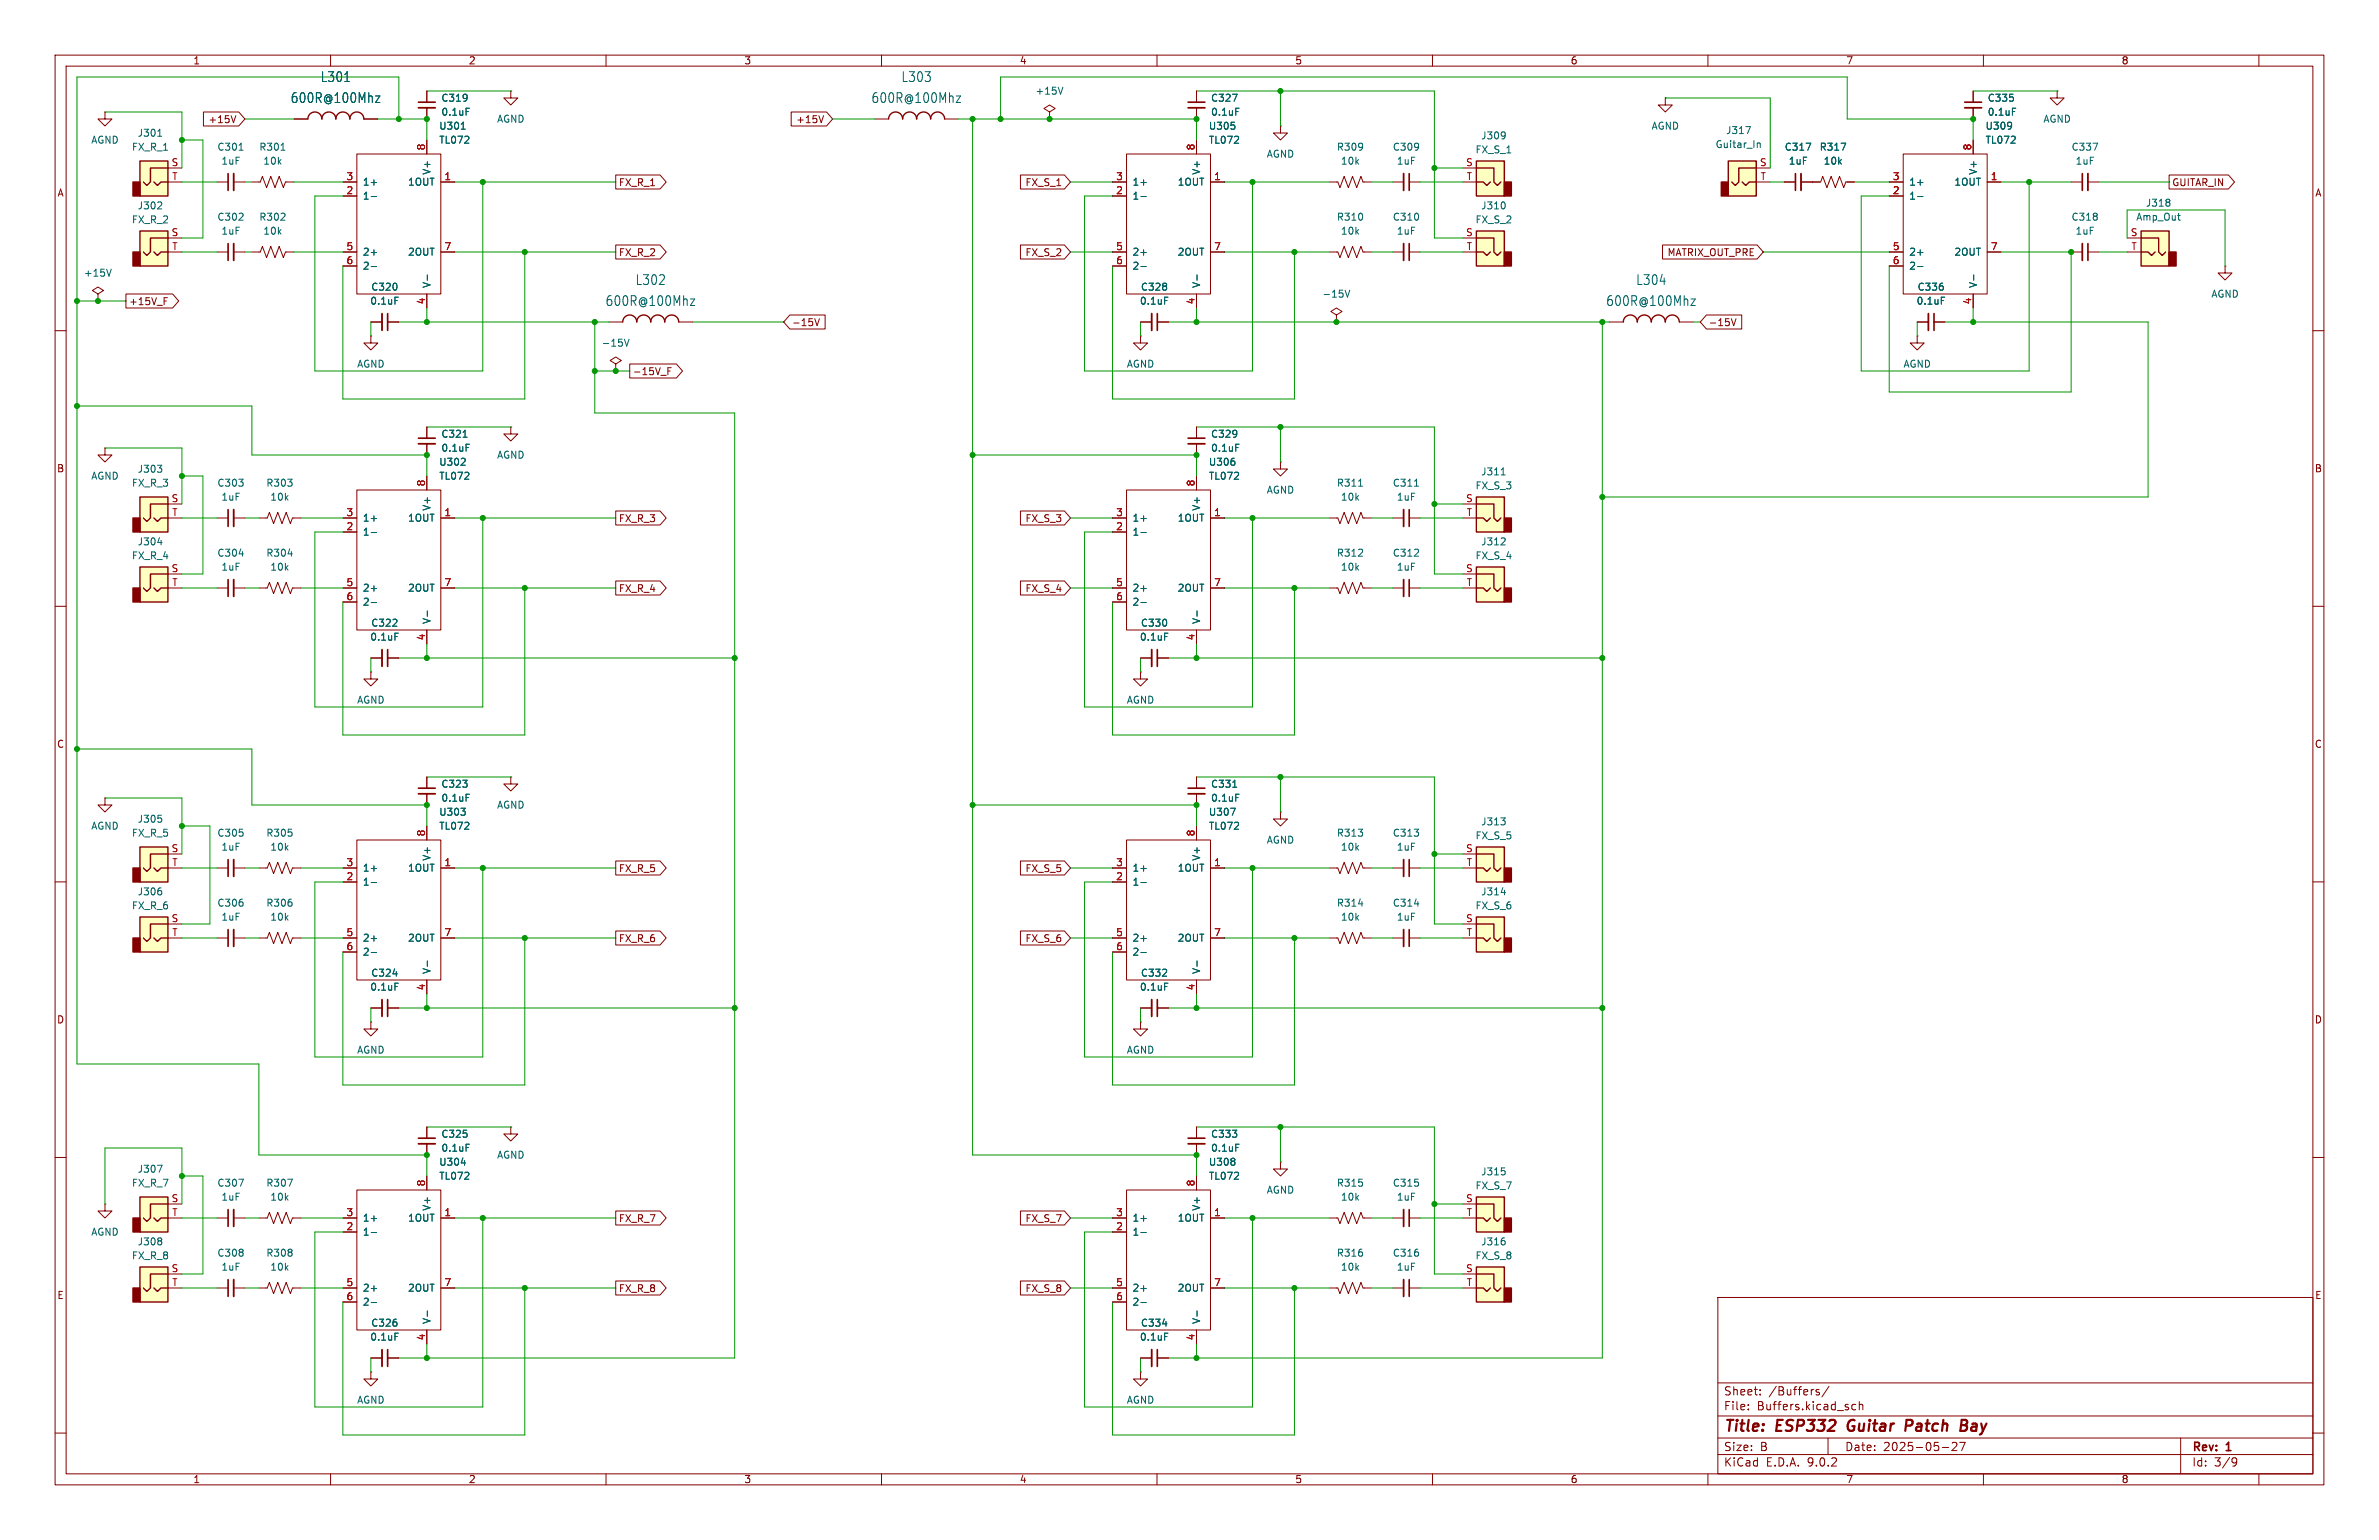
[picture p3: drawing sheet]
<svg xmlns="http://www.w3.org/2000/svg" width="432mm" height="279mm" viewBox="0 0 432 279" stroke-linecap="round" stroke-linejoin="round" font-family="sans-serif">
<defs><g id="words">
<g font-size="2.8" fill="#840000">
<text x="312.8" y="260.3">Title:</text>
<text x="322.5" y="260.3">ESP332</text>
<text x="336.2" y="260.3">Guitar</text>
<text x="347.5" y="260.3">Patch</text>
<text x="358.3" y="260.3">Bay</text>
</g>
<g font-size="2.5" fill="#006464">
<text x="58.1" y="15.1">L301</text>
<text x="163.5" y="15.1">L303</text>
<text x="52.7" y="18.9">600R@100Mhz</text>
<text x="158.1" y="18.9">600R@100Mhz</text>
<text x="115.3" y="51.9">L302</text>
<text x="296.9" y="51.9">L304</text>
<text x="109.8" y="55.7">600R@100Mhz</text>
<text x="291.4" y="55.7">600R@100Mhz</text>
</g>
<g font-size="2.1" fill="#840000">
<text x="312.8" y="256.1">File:</text>
<text x="312.8" y="253.4">Sheet:</text>
<text x="318.9" y="256.1">Buffers.kicad_sch</text>
<text x="321" y="253.4">/Buffers/</text>
<text x="312.8" y="263.5">Size:</text>
<text x="319.5" y="263.5">B</text>
<text x="334.8" y="263.5">Date:</text>
<text x="341.8" y="263.5">2025-05-27</text>
<text x="397.8" y="263.7">Rev:</text>
<text x="404.2" y="263.7">1</text>
<text x="312.8" y="266.3">KiCad</text>
<text x="320.5" y="266.3">E.D.A.</text>
<text x="328.1" y="266.3">9.0.2</text>
<text x="397.8" y="266.3">Id:</text>
<text x="401.9" y="266.3">3/9</text>
</g>
<g font-size="1.8" fill="#840000">
<text x="35" y="11.9">1</text>
<text x="85" y="11.9">2</text>
<text x="135" y="11.9">3</text>
<text x="185" y="11.9">4</text>
<text x="235" y="11.9">5</text>
<text x="285" y="11.9">6</text>
<text x="335" y="11.9">7</text>
<text x="385" y="11.9">8</text>
<text x="37.7" y="22.5">+15V</text>
<text x="144.4" y="22.5">+15V</text>
<text x="10.3" y="35.9">A</text>
<text x="112.2" y="34">FX_R_1</text>
<text x="186" y="34">FX_S_1</text>
<text x="394.2" y="34">GUITAR_IN</text>
<text x="420.1" y="35.9">A</text>
<text x="112.2" y="46.7">FX_R_2</text>
<text x="186" y="46.7">FX_S_2</text>
<text x="302.6" y="46.7">MATRIX_OUT_PRE</text>
<text x="23.3" y="55.6">+15V_F</text>
<text x="143.7" y="59.4">-15V</text>
<text x="310" y="59.4">-15V</text>
<text x="114.8" y="68.3">-15V_F</text>
<text x="10.3" y="85.9">B</text>
<text x="420.1" y="85.9">B</text>
<text x="112.2" y="94.9">FX_R_3</text>
<text x="186" y="94.9">FX_S_3</text>
<text x="112.2" y="107.6">FX_R_4</text>
<text x="186" y="107.6">FX_S_4</text>
<text x="10.3" y="135.9">C</text>
<text x="420.1" y="135.9">C</text>
<text x="112.2" y="158.4">FX_R_5</text>
<text x="186" y="158.4">FX_S_5</text>
<text x="112.2" y="171.1">FX_R_6</text>
<text x="186" y="171.1">FX_S_6</text>
<text x="10.3" y="185.9">D</text>
<text x="420.1" y="185.9">D</text>
<text x="112.2" y="221.9">FX_R_7</text>
<text x="186" y="221.9">FX_S_7</text>
<text x="10.3" y="235.9">E</text>
<text x="112.2" y="234.6">FX_R_8</text>
<text x="186" y="234.6">FX_S_8</text>
<text x="420.1" y="235.9">E</text>
<text x="35" y="269.3">1</text>
<text x="85" y="269.3">2</text>
<text x="135" y="269.3">3</text>
<text x="185" y="269.3">4</text>
<text x="235" y="269.3">5</text>
<text x="285" y="269.3">6</text>
<text x="335" y="269.3">7</text>
<text x="385" y="269.3">8</text>
</g>
<g font-size="1.8" fill="#006464">
<text x="187.9" y="17.4">+15V</text>
<text x="79.6" y="23.7">U301</text>
<text x="80" y="18.6">C319</text>
<text x="80" y="21.2">0.1uF</text>
<text x="90.1" y="22.5">AGND</text>
<text x="219.3" y="23.7">U305</text>
<text x="219.7" y="18.6">C327</text>
<text x="219.7" y="21.2">0.1uF</text>
<text x="299.7" y="23.7">AGND</text>
<text x="360.3" y="23.7">U309</text>
<text x="360.7" y="18.6">C335</text>
<text x="360.7" y="21.2">0.1uF</text>
<text x="370.8" y="22.5">AGND</text>
<text x="16.5" y="26.3">AGND</text>
<text x="23.8" y="27.5">FX_R_1</text>
<text x="24.9" y="25">J301</text>
<text x="39.4" y="27.5">C301</text>
<text x="47" y="27.5">R301</text>
<text x="79.6" y="26.3">TL072</text>
<text x="219.3" y="26.3">TL072</text>
<text x="229.8" y="28.8">AGND</text>
<text x="242.6" y="27.5">R309</text>
<text x="252.7" y="27.5">C309</text>
<text x="267.7" y="28">FX_S_1</text>
<text x="268.7" y="25.5">J309</text>
<text x="311.3" y="27.1">Guitar_In</text>
<text x="313.2" y="24.5">J317</text>
<text x="323.8" y="27.5">C317</text>
<text x="330.2" y="27.5">R317</text>
<text x="360.3" y="26.3">TL072</text>
<text x="375.9" y="27.5">C337</text>
<text x="40.1" y="30.1">1uF</text>
<text x="47.7" y="30.1">10k</text>
<text x="65.8" y="33.9">1+</text>
<text x="74" y="33.9">1OUT</text>
<text x="78.3" y="31.8" transform="rotate(-90 78.3 31.8)">V+</text>
<text x="205.5" y="33.9">1+</text>
<text x="213.7" y="33.9">1OUT</text>
<text x="218" y="31.8" transform="rotate(-90 218 31.8)">V+</text>
<text x="243.3" y="30.1">10k</text>
<text x="253.4" y="30.1">1uF</text>
<text x="324.6" y="30.1">1uF</text>
<text x="330.9" y="30.1">10k</text>
<text x="346.4" y="33.9">1+</text>
<text x="354.6" y="33.9">1OUT</text>
<text x="359" y="31.8" transform="rotate(-90 359 31.8)">V+</text>
<text x="376.6" y="30.1">1uF</text>
<text x="23.8" y="40.7">FX_R_2</text>
<text x="24.9" y="38.2">J302</text>
<text x="39.4" y="40.2">C302</text>
<text x="47" y="40.2">R302</text>
<text x="65.8" y="36.4">1-</text>
<text x="205.5" y="36.4">1-</text>
<text x="242.6" y="40.2">R310</text>
<text x="252.7" y="40.2">C310</text>
<text x="267.7" y="40.7">FX_S_2</text>
<text x="268.7" y="38.2">J310</text>
<text x="346.4" y="36.4">1-</text>
<text x="375.9" y="40.2">C318</text>
<text x="387.6" y="40.2">Amp_Out</text>
<text x="389.4" y="37.7">J318</text>
<text x="40.1" y="42.8">1uF</text>
<text x="47.7" y="42.8">10k</text>
<text x="65.8" y="46.6">2+</text>
<text x="74" y="46.6">2OUT</text>
<text x="205.5" y="46.6">2+</text>
<text x="213.7" y="46.6">2OUT</text>
<text x="243.3" y="42.8">10k</text>
<text x="253.4" y="42.8">1uF</text>
<text x="346.4" y="46.6">2+</text>
<text x="354.6" y="46.6">2OUT</text>
<text x="376.6" y="42.8">1uF</text>
<text x="15.1" y="50.4">+15V</text>
<text x="65.8" y="49.1">2-</text>
<text x="67.3" y="52.9">C320</text>
<text x="78.3" y="52.3" transform="rotate(-90 78.3 52.3)">V-</text>
<text x="205.5" y="49.1">2-</text>
<text x="207" y="52.9">C328</text>
<text x="218" y="52.3" transform="rotate(-90 218 52.3)">V-</text>
<text x="346.4" y="49.1">2-</text>
<text x="348" y="52.9">C336</text>
<text x="359" y="52.3" transform="rotate(-90 359 52.3)">V-</text>
<text x="67.1" y="55.5">0.1uF</text>
<text x="206.8" y="55.5">0.1uF</text>
<text x="239.9" y="54.2">-15V</text>
<text x="347.8" y="55.5">0.1uF</text>
<text x="401.3" y="54.2">AGND</text>
<text x="109.1" y="63.1">-15V</text>
<text x="64.7" y="66.9">AGND</text>
<text x="204.4" y="66.9">AGND</text>
<text x="345.4" y="66.9">AGND</text>
<text x="80" y="79.6">C321</text>
<text x="80" y="82.1">0.1uF</text>
<text x="90.1" y="83.4">AGND</text>
<text x="219.7" y="79.6">C329</text>
<text x="219.7" y="82.1">0.1uF</text>
<text x="16.5" y="87.2">AGND</text>
<text x="23.8" y="88.5">FX_R_3</text>
<text x="24.9" y="86">J303</text>
<text x="39.4" y="88.5">C303</text>
<text x="48.2" y="88.5">R303</text>
<text x="79.6" y="84.7">U302</text>
<text x="79.6" y="87.2">TL072</text>
<text x="219.3" y="84.7">U306</text>
<text x="219.3" y="87.2">TL072</text>
<text x="229.8" y="89.8">AGND</text>
<text x="242.6" y="88.5">R311</text>
<text x="252.7" y="88.5">C311</text>
<text x="267.7" y="89">FX_S_3</text>
<text x="268.7" y="86.4">J311</text>
<text x="40.1" y="91">1uF</text>
<text x="49" y="91">10k</text>
<text x="65.8" y="94.8">1+</text>
<text x="74" y="94.8">1OUT</text>
<text x="78.3" y="92.8" transform="rotate(-90 78.3 92.8)">V+</text>
<text x="205.5" y="94.8">1+</text>
<text x="213.7" y="94.8">1OUT</text>
<text x="218" y="92.8" transform="rotate(-90 218 92.8)">V+</text>
<text x="243.3" y="91">10k</text>
<text x="253.4" y="91">1uF</text>
<text x="23.8" y="101.7">FX_R_4</text>
<text x="24.9" y="99.1">J304</text>
<text x="39.4" y="101.2">C304</text>
<text x="48.2" y="101.2">R304</text>
<text x="65.8" y="97.4">1-</text>
<text x="205.5" y="97.4">1-</text>
<text x="242.6" y="101.2">R312</text>
<text x="252.7" y="101.2">C312</text>
<text x="267.7" y="101.7">FX_S_4</text>
<text x="268.7" y="99.1">J312</text>
<text x="40.1" y="103.7">1uF</text>
<text x="49" y="103.7">10k</text>
<text x="65.8" y="107.5">2+</text>
<text x="74" y="107.5">2OUT</text>
<text x="205.5" y="107.5">2+</text>
<text x="213.7" y="107.5">2OUT</text>
<text x="243.3" y="103.7">10k</text>
<text x="253.4" y="103.7">1uF</text>
<text x="65.8" y="110.1">2-</text>
<text x="67.3" y="113.9">C322</text>
<text x="78.3" y="113.3" transform="rotate(-90 78.3 113.3)">V-</text>
<text x="205.5" y="110.1">2-</text>
<text x="207" y="113.9">C330</text>
<text x="218" y="113.3" transform="rotate(-90 218 113.3)">V-</text>
<text x="67.1" y="116.4">0.1uF</text>
<text x="206.8" y="116.4">0.1uF</text>
<text x="64.7" y="127.9">AGND</text>
<text x="204.4" y="127.9">AGND</text>
<text x="80" y="143.1">C323</text>
<text x="219.7" y="143.1">C331</text>
<text x="24.9" y="149.5">J305</text>
<text x="79.6" y="148.2">U303</text>
<text x="80" y="145.6">0.1uF</text>
<text x="90.1" y="146.9">AGND</text>
<text x="219.3" y="148.2">U307</text>
<text x="219.7" y="145.6">0.1uF</text>
<text x="268.7" y="149.9">J313</text>
<text x="16.5" y="150.7">AGND</text>
<text x="23.8" y="152">FX_R_5</text>
<text x="39.4" y="152">C305</text>
<text x="40.1" y="154.5">1uF</text>
<text x="48.2" y="152">R305</text>
<text x="49" y="154.5">10k</text>
<text x="79.6" y="150.7">TL072</text>
<text x="219.3" y="150.7">TL072</text>
<text x="229.8" y="153.3">AGND</text>
<text x="242.6" y="152">R313</text>
<text x="243.3" y="154.5">10k</text>
<text x="252.7" y="152">C313</text>
<text x="253.4" y="154.5">1uF</text>
<text x="267.7" y="152.5">FX_S_5</text>
<text x="65.8" y="158.3">1+</text>
<text x="65.8" y="160.9">1-</text>
<text x="74" y="158.3">1OUT</text>
<text x="78.3" y="156.3" transform="rotate(-90 78.3 156.3)">V+</text>
<text x="205.5" y="158.3">1+</text>
<text x="205.5" y="160.9">1-</text>
<text x="213.7" y="158.3">1OUT</text>
<text x="218" y="156.3" transform="rotate(-90 218 156.3)">V+</text>
<text x="23.8" y="165.2">FX_R_6</text>
<text x="24.9" y="162.6">J306</text>
<text x="39.4" y="164.7">C306</text>
<text x="40.1" y="167.2">1uF</text>
<text x="48.2" y="164.7">R306</text>
<text x="49" y="167.2">10k</text>
<text x="242.6" y="164.7">R314</text>
<text x="243.3" y="167.2">10k</text>
<text x="252.7" y="164.7">C314</text>
<text x="253.4" y="167.2">1uF</text>
<text x="267.7" y="165.2">FX_S_6</text>
<text x="268.7" y="162.6">J314</text>
<text x="65.8" y="171">2+</text>
<text x="65.8" y="173.6">2-</text>
<text x="74" y="171">2OUT</text>
<text x="205.5" y="171">2+</text>
<text x="205.5" y="173.6">2-</text>
<text x="213.7" y="171">2OUT</text>
<text x="67.1" y="179.9">0.1uF</text>
<text x="67.3" y="177.4">C324</text>
<text x="78.3" y="176.8" transform="rotate(-90 78.3 176.8)">V-</text>
<text x="206.8" y="179.9">0.1uF</text>
<text x="207" y="177.4">C332</text>
<text x="218" y="176.8" transform="rotate(-90 218 176.8)">V-</text>
<text x="64.7" y="191.4">AGND</text>
<text x="204.4" y="191.4">AGND</text>
<text x="80" y="206.6">C325</text>
<text x="80" y="209.1">0.1uF</text>
<text x="219.7" y="206.6">C333</text>
<text x="219.7" y="209.1">0.1uF</text>
<text x="23.8" y="215.5">FX_R_7</text>
<text x="24.9" y="213">J307</text>
<text x="39.4" y="215.5">C307</text>
<text x="48.2" y="215.5">R307</text>
<text x="79.6" y="211.7">U304</text>
<text x="79.6" y="214.2">TL072</text>
<text x="90.1" y="210.4">AGND</text>
<text x="219.3" y="211.7">U308</text>
<text x="219.3" y="214.2">TL072</text>
<text x="242.6" y="215.5">R315</text>
<text x="252.7" y="215.5">C315</text>
<text x="267.7" y="216">FX_S_7</text>
<text x="268.7" y="213.4">J315</text>
<text x="40.1" y="218">1uF</text>
<text x="49" y="218">10k</text>
<text x="65.8" y="221.8">1+</text>
<text x="74" y="221.8">1OUT</text>
<text x="78.3" y="219.8" transform="rotate(-90 78.3 219.8)">V+</text>
<text x="205.5" y="221.8">1+</text>
<text x="213.7" y="221.8">1OUT</text>
<text x="218" y="219.8" transform="rotate(-90 218 219.8)">V+</text>
<text x="229.8" y="216.8">AGND</text>
<text x="243.3" y="218">10k</text>
<text x="253.4" y="218">1uF</text>
<text x="16.5" y="224.4">AGND</text>
<text x="24.9" y="226.1">J308</text>
<text x="65.8" y="224.4">1-</text>
<text x="205.5" y="224.4">1-</text>
<text x="268.7" y="226.1">J316</text>
<text x="23.8" y="228.7">FX_R_8</text>
<text x="39.4" y="228.2">C308</text>
<text x="40.1" y="230.7">1uF</text>
<text x="48.2" y="228.2">R308</text>
<text x="49" y="230.7">10k</text>
<text x="242.6" y="228.2">R316</text>
<text x="243.3" y="230.7">10k</text>
<text x="252.7" y="228.2">C316</text>
<text x="253.4" y="230.7">1uF</text>
<text x="267.7" y="228.7">FX_S_8</text>
<text x="65.8" y="234.5">2+</text>
<text x="65.8" y="237.1">2-</text>
<text x="74" y="234.5">2OUT</text>
<text x="205.5" y="234.5">2+</text>
<text x="205.5" y="237.1">2-</text>
<text x="213.7" y="234.5">2OUT</text>
<text x="67.1" y="243.4">0.1uF</text>
<text x="67.3" y="240.9">C326</text>
<text x="78.3" y="240.3" transform="rotate(-90 78.3 240.3)">V-</text>
<text x="206.8" y="243.4">0.1uF</text>
<text x="207" y="240.9">C334</text>
<text x="218" y="240.3" transform="rotate(-90 218 240.3)">V-</text>
<text x="64.7" y="254.9">AGND</text>
<text x="204.4" y="254.9">AGND</text>
</g>
<g font-size="1.8" fill="#a90000">
<text x="77.2" y="27.4" transform="rotate(-90 77.2 27.4)">8</text>
<text x="216.9" y="27.4" transform="rotate(-90 216.9 27.4)">8</text>
<text x="357.9" y="27.4" transform="rotate(-90 357.9 27.4)">8</text>
<text x="31" y="30.2">S</text>
<text x="31.2" y="32.8">T</text>
<text x="62.8" y="32.8">3</text>
<text x="62.8" y="35.3">2</text>
<text x="80.6" y="32.8">1</text>
<text x="202.5" y="32.8">3</text>
<text x="202.5" y="35.3">2</text>
<text x="220.3" y="32.8">1</text>
<text x="266" y="30.2">S</text>
<text x="266.1" y="32.8">T</text>
<text x="319.3" y="30.2">S</text>
<text x="319.5" y="32.8">T</text>
<text x="343.5" y="32.8">3</text>
<text x="343.5" y="35.3">2</text>
<text x="361.2" y="32.8">1</text>
<text x="31" y="42.9">S</text>
<text x="31.2" y="45.5">T</text>
<text x="62.8" y="45.5">5</text>
<text x="80.6" y="45.5">7</text>
<text x="202.5" y="45.5">5</text>
<text x="220.3" y="45.5">7</text>
<text x="266" y="42.9">S</text>
<text x="266.1" y="45.5">T</text>
<text x="343.5" y="45.5">5</text>
<text x="361.2" y="45.5">7</text>
<text x="386.6" y="42.9">S</text>
<text x="386.8" y="45.5">T</text>
<text x="62.8" y="48">6</text>
<text x="202.5" y="48">6</text>
<text x="343.5" y="48">6</text>
<text x="77.2" y="55.3" transform="rotate(-90 77.2 55.3)">4</text>
<text x="216.9" y="55.3" transform="rotate(-90 216.9 55.3)">4</text>
<text x="357.9" y="55.3" transform="rotate(-90 357.9 55.3)">4</text>
<text x="77.2" y="88.3" transform="rotate(-90 77.2 88.3)">8</text>
<text x="216.9" y="88.3" transform="rotate(-90 216.9 88.3)">8</text>
<text x="31" y="91.2">S</text>
<text x="31.2" y="93.7">T</text>
<text x="62.8" y="93.7">3</text>
<text x="80.6" y="93.7">1</text>
<text x="202.5" y="93.7">3</text>
<text x="220.3" y="93.7">1</text>
<text x="266" y="91.2">S</text>
<text x="266.1" y="93.7">T</text>
<text x="62.8" y="96.3">2</text>
<text x="202.5" y="96.3">2</text>
<text x="31" y="103.9">S</text>
<text x="31.2" y="106.4">T</text>
<text x="62.8" y="106.4">5</text>
<text x="80.6" y="106.4">7</text>
<text x="202.5" y="106.4">5</text>
<text x="220.3" y="106.4">7</text>
<text x="266" y="103.9">S</text>
<text x="266.1" y="106.4">T</text>
<text x="62.8" y="109">6</text>
<text x="202.5" y="109">6</text>
<text x="77.2" y="116.3" transform="rotate(-90 77.2 116.3)">4</text>
<text x="216.9" y="116.3" transform="rotate(-90 216.9 116.3)">4</text>
<text x="31" y="154.7">S</text>
<text x="77.2" y="151.8" transform="rotate(-90 77.2 151.8)">8</text>
<text x="216.9" y="151.8" transform="rotate(-90 216.9 151.8)">8</text>
<text x="266" y="154.7">S</text>
<text x="31.2" y="157.2">T</text>
<text x="62.8" y="157.2">3</text>
<text x="62.8" y="159.8">2</text>
<text x="80.6" y="157.2">1</text>
<text x="202.5" y="157.2">3</text>
<text x="202.5" y="159.8">2</text>
<text x="220.3" y="157.2">1</text>
<text x="266.1" y="157.2">T</text>
<text x="31" y="167.4">S</text>
<text x="266" y="167.4">S</text>
<text x="31.2" y="169.9">T</text>
<text x="62.8" y="169.9">5</text>
<text x="62.8" y="172.5">6</text>
<text x="80.6" y="169.9">7</text>
<text x="202.5" y="169.9">5</text>
<text x="202.5" y="172.5">6</text>
<text x="220.3" y="169.9">7</text>
<text x="266.1" y="169.9">T</text>
<text x="77.2" y="179.8" transform="rotate(-90 77.2 179.8)">4</text>
<text x="216.9" y="179.8" transform="rotate(-90 216.9 179.8)">4</text>
<text x="77.2" y="215.3" transform="rotate(-90 77.2 215.3)">8</text>
<text x="216.9" y="215.3" transform="rotate(-90 216.9 215.3)">8</text>
<text x="31" y="218.2">S</text>
<text x="31.2" y="220.7">T</text>
<text x="62.8" y="220.7">3</text>
<text x="80.6" y="220.7">1</text>
<text x="202.5" y="220.7">3</text>
<text x="220.3" y="220.7">1</text>
<text x="266" y="218.2">S</text>
<text x="266.1" y="220.7">T</text>
<text x="62.8" y="223.3">2</text>
<text x="202.5" y="223.3">2</text>
<text x="31" y="230.9">S</text>
<text x="31.2" y="233.4">T</text>
<text x="62.8" y="233.4">5</text>
<text x="80.6" y="233.4">7</text>
<text x="202.5" y="233.4">5</text>
<text x="220.3" y="233.4">7</text>
<text x="266" y="230.9">S</text>
<text x="266.1" y="233.4">T</text>
<text x="62.8" y="236">6</text>
<text x="202.5" y="236">6</text>
<text x="77.2" y="243.3" transform="rotate(-90 77.2 243.3)">4</text>
<text x="216.9" y="243.3" transform="rotate(-90 216.9 243.3)">4</text>
</g>
</g></defs>
<g fill="none" stroke="#840000" stroke-width=".18">
<path d="M10 10h411.8v259.4h-411.8zM12 12h407.8v255.4h-407.8zM60 10v2M110 10v2M160 10v2M210 10v2M260 10v2M310 10v2M360 10v2M410 10v2M10 60h2M419.8 60h2"/>
<path d="M39.4 94h2M42.4 94h2M10 110h2M419.8 110h2M10 160h2M217.2 141v2M217.2 144v2.1M419.8 160h2M47 170.2h1.5l.4-1 .8 2 .7-2 .8 2 .7-2 .8 2 .4-1h1.5M10 210h2M64.8 215.9h15.2v25.4h-15.2zM77.5 213.4v2.5"/>
<path d="M419.8 210h2M62.2 221h2.6M62.2 223.5h2.6M62.2 233.7h2.6M62.2 236.2h2.6M80 221h2.5M80 233.7h2.5M311.8 235.4h108v32h-108zM10 260h2M67.3 248.9v1.3h1.3l-1.3 1.3-1.3-1.3h1.3M67.3 248.9h.1M77.5 241.3v2.5"/>
<path d="M311.8 256.9h108M311.8 250.9h108M317.3 255.6v.2M317.3 254.9v.1M319.5 252.9v.2M319.5 252.2v.1M330.2 252.2l-.4-.1-.2 .2 .1 .2 .5 .2v.3h-.6M332 251.5l-1.3 1.9M336.8 254.9l-.4-.1-.3 .3v.4l.2 .2h.5M337.5 254.9l.2-.1 .3 .1 .1 .9M337.5 254.3v1.5M419.8 260h2"/>
<path d="M60 267.4v2M110 267.4v2M160 267.4v2M210 267.4v2M260 267.4v2M310 267.4v2M311.8 263.9h108M311.8 260.9h108M331.8 260.9v3M352.5 262.6h1.2M354.3 261.8l.6-.1 .2 .1 .1 .3-.9 1.1h.9M355.7 261.7h1l-.7 1.5"/>
<path d="M360 267.4v2M395.8 260.9v6.5M405.4 264.5l.5 .1a.99 .99 0 0 1-.4 1.4h-.2M406 265.1l-.3 .3h-.3M410 267.4v2"/>
</g>
<path d="M335.6 257.9a1.27 1.27 0 0 0 0 1.6M346.8 257.6h-.7l-.3 2M346.9 258.6l-1 .1M355.9 258.6h.7M356.1 257.6h.6a.49 .49 0 0 1 .4 .5 .49 .49 0 0 1-.5 .5M356.6 258.6l.3 .1a.58 .58 0 0 1-.3 .9h-.8" fill="none" stroke="#840000" stroke-width=".4"/>
<path d="M41.4 92.5v3M215.6 143h3.1" fill="none" stroke="#840000" stroke-width=".3"/>
<path d="M42.4 92.5v3M215.6 144h3.1" fill="none" stroke="#840000" stroke-width=".33"/>
<path d="M223.8 142.8h.7M224.3 144.1h.6M83.7 211h.8M67.4 221.1h.9M67.4 223.6h.9M67.4 233.8h.9M67.4 236.3h.9M77.6 237.8v1" fill="none" stroke="#006464" stroke-width=".18"/>
<path d="M25.4 90.2h5.1v6.3h-5.1z" fill="#ffffc2"/>
<path d="M24.1 94h1.3v2.5h-1.3z" fill="#840000" stroke="#840000" stroke-width=".25"/>
<path d="M25.4 90.2h5.1v6.3h-5.1zM27.9 94l.7 .6 .6-.6h1.3M30.5 91.4h-3.2v2.6l-.6 .6-.7-.6" fill="none" stroke="#840000" stroke-width=".25"/>
<g fill="none" stroke="#840000" stroke-width=".18">
<path d="M19 81.3v1.3h1.3l-1.3 1.2-1.2-1.2h1.2M19 81.3h.1M30.5 91.4h2.5M30.5 94h2.5M39.4 157.5h2M42.4 157.5h2M201.9 157.5h2.6M204.5 152.4h15.2v25.4h-15.2zM217.2 149.9v2.5M219.7 157.5h2.5M39.4 170.2h2M42.4 170.2h2"/>
<path d="M201.9 160h2.6M201.9 170.2h2.6M201.9 172.7h2.6M217.2 177.8v2.5M219.7 170.2h2.5M67.3 185.4v1.3h1.3l-1.3 1.3-1.3-1.3h1.3M67.3 185.4h.1M67.3 182.9h2M70.4 182.9h2M204.5 215.9h15.2v25.4h-15.2zM217.2 204.5v2M217.2 207.5v2.1"/>
<path d="M217.2 213.4v2.5M201.9 221h2.6M201.9 223.5h2.6M201.9 233.7h2.6M201.9 236.2h2.6M219.7 221h2.5M219.7 233.7h2.5M241.3 233.7h1.5l.4 1 .8-2 .7 2 .8-2 .8 2 .7-2 .4 1h1.5M252.7 233.7h2.1M255.8 233.7h2M217.2 241.3v2.5"/>
</g>
<g fill="none" stroke="#006464" stroke-width=".18">
<path d="M28.6 84.4h.8l-.5 .5M29.2 85l.2 .1-.2 .5M207.1 157.6h.9M223.4 146.6h.8l-.5 1.3M71.3 176.7h.8M71.7 178.4h.6M207.1 160.1h.9M207.1 170.3h.9M207.1 172.8h.9M217.3 174.3v1M224.1 210.3v.3M224.1 210.8v.5"/>
<path d="M224.3 207.6h.6M207.1 221.1h.9M207.1 223.6h.9M207.1 233.8h.9M207.1 236.3h.9M217.3 237.8v1"/>
</g>
<path d="M41.4 156v3M41.4 168.7v3M70.4 181.4v3M215.6 206.5h3.1M255.8 232.2v3" fill="none" stroke="#840000" stroke-width=".3"/>
<path d="M42.4 156v3M42.4 168.7v3M69.3 181.4v3M215.6 207.5h3.1M254.8 232.2v3" fill="none" stroke="#840000" stroke-width=".33"/>
<path d="M268 217.2h5v6.3h-5z" fill="#ffffc2"/>
<path d="M273 221h1.3v2.5h-1.3z" fill="#840000" stroke="#840000" stroke-width=".25"/>
<path d="M268 217.2h5v6.3h-5zM268 218.4h3.1v2.6l.7 .6 .6-.6M268 221h1.2l.7 .6 .6-.6" fill="none" stroke="#840000" stroke-width=".25"/>
<path d="M67.3 119.4h2M70.4 119.4h2M265.4 218.4h2.6M265.4 221h2.6" fill="none" stroke="#840000" stroke-width=".18"/>
<path d="M71.7 114.9h.6M272.5 211.9h.6M273.1 212.4l.1 .2-.1 .5" fill="none" stroke="#006464" stroke-width=".18"/>
<path d="M70.4 117.9v3" fill="none" stroke="#840000" stroke-width=".3"/>
<path d="M69.3 117.9v3" fill="none" stroke="#840000" stroke-width=".33"/>
<path d="M268 229.9h5v6.3h-5z" fill="#ffffc2"/>
<path d="M273 233.7h1.3v2.5h-1.3z" fill="#840000" stroke="#840000" stroke-width=".25"/>
<path d="M268 229.9h5v6.3h-5zM268 233.7h1.2l.7 .6 .6-.6M268 231.1h3.1v2.6l.7 .6 .6-.6" fill="none" stroke="#840000" stroke-width=".25"/>
<path d="M265.4 231.1h2.6M265.4 233.7h2.6" fill="none" stroke="#840000" stroke-width=".18"/>
<path d="M273.1 225.1l.1 .2-.1 .5" fill="none" stroke="#006464" stroke-width=".18"/>
<path d="M388.6 41.9h5.1v6.4h-5.1z" fill="#ffffc2"/>
<path d="M393.7 45.7h1.3v2.6h-1.3z" fill="#840000" stroke="#840000" stroke-width=".25"/>
<path d="M388.6 41.9h5.1v6.4h-5.1zM388.6 45.7h1.3l.6 .7 .7-.7M388.6 43.2h3.2v2.5l.6 .7 .7-.7" fill="none" stroke="#840000" stroke-width=".25"/>
<g fill="none" stroke="#840000" stroke-width=".18">
<path d="M190.5 20.3l1-.6-1-.6-1 .6 1 .6v1.3M190.5 21.6h.1M386.1 43.2h2.5M386.1 45.7h2.5M403.9 48.3v1.2h1.2l-1.2 1.3-1.3-1.3h1.3M403.9 48.3h.1M77.5 77.5v2M92.7 77.5v1.2h1.3l-1.3 1.3-1.3-1.3h1.3M92.7 77.5h.1M77.5 80.5v2.1M201.9 94h2.6M201.9 96.5h2.6"/>
<path d="M204.5 88.9h15.2v25.4h-15.2zM217.2 86.4v2.5M219.7 94h2.5M201.9 106.7h2.6M201.9 109.2h2.6M217.2 114.3v2.5M219.7 106.7h2.5M207 121.9v1.3h1.3l-1.3 1.3-1.3-1.3h1.3M207 121.9h.1M207 182.9h2M210.1 182.9h2M232.4 210.8v1.3h1.3l-1.3 1.3-1.3-1.3h1.3"/>
<path d="M232.4 210.8h.1M241.3 221h1.5l.4 1 .8-2 .7 2 .8-2 .8 2 .7-2 .4 1h1.5M252.7 221h2.1M255.8 221h2"/>
</g>
<g fill="none" stroke="#006464" stroke-width=".18">
<path d="M192.9 15.8l-.4 1.3M393.7 36.2l.2 .2-.2 .2M393.7 36.7l.2 .2-.2 .4M395.2 39.1h.5M395.6 39.9h.1M84.1 79.3h.7M84.6 80.6h.6M207.1 94.1h.9M207.1 96.6h.9M224.1 83.7v.6M207.1 106.8h.9M207.1 109.3h.9"/>
<path d="M217.3 110.8v1M211.4 178.4h.6"/>
</g>
<path d="M75.9 79.5h3.1M210.1 181.4v3M255.8 219.5v3" fill="none" stroke="#840000" stroke-width=".3"/>
<path d="M75.9 80.5h3.1M209 181.4v3M254.8 219.5v3" fill="none" stroke="#840000" stroke-width=".33"/>
<path d="M25.4 166.4h5.1v6.3h-5.1z" fill="#ffffc2"/>
<path d="M24.1 170.2h1.3v2.5h-1.3z" fill="#840000" stroke="#840000" stroke-width=".25"/>
<path d="M25.4 166.4h5.1v6.3h-5.1zM27.9 170.2l.7 .6 .6-.6h1.3M30.5 167.6h-3.2v2.6l-.6 .6-.7-.6" fill="none" stroke="#840000" stroke-width=".25"/>
<path d="M30.5 167.6h2.5M30.5 170.2h2.5" fill="none" stroke="#840000" stroke-width=".18"/>
<path d="M29.2 161.6l.2 .2-.2 .5" fill="none" stroke="#006464" stroke-width=".18"/>
<path d="M25.4 153.7h5.1v6.3h-5.1z" fill="#ffffc2"/>
<path d="M24.1 157.5h1.3v2.5h-1.3z" fill="#840000" stroke="#840000" stroke-width=".25"/>
<path d="M25.4 153.7h5.1v6.3h-5.1zM27.9 157.5l.7 .6 .6-.6h1.3M30.5 154.9h-3.2v2.6l-.6 .6-.7-.6" fill="none" stroke="#840000" stroke-width=".25"/>
<path d="M207 119.4h2M210.1 119.4h2M19 144.8v1.3h1.3l-1.3 1.2-1.2-1.2h1.2M19 144.8h.1M30.5 154.9h2.5M30.5 157.5h2.5M19 218.4v1.3h1.3l-1.3 1.3-1.2-1.3h1.2M19 218.4h.1M77.5 204.5v2M77.5 207.5v2.1M92.7 204.5v1.2h1.3l-1.3 1.3-1.3-1.3h1.3M92.7 204.5h.1" fill="none" stroke="#840000" stroke-width=".18"/>
<path d="M211.4 114.9h.6M28.7 147.9h.6M29.2 148.5l.2 .1-.2 .5M84.6 207.6h.6" fill="none" stroke="#006464" stroke-width=".18"/>
<path d="M210.1 117.9v3M75.9 206.5h3.1" fill="none" stroke="#840000" stroke-width=".3"/>
<path d="M209 117.9v3M75.9 207.5h3.1" fill="none" stroke="#840000" stroke-width=".33"/>
<path d="M25.4 217.2h5.1v6.3h-5.1z" fill="#ffffc2"/>
<path d="M24.1 221h1.3v2.5h-1.3z" fill="#840000" stroke="#840000" stroke-width=".25"/>
<path d="M25.4 217.2h5.1v6.3h-5.1zM30.5 218.4h-3.2v2.6l-.6 .6-.7-.6M27.9 221l.7 .6 .6-.6h1.3" fill="none" stroke="#840000" stroke-width=".25"/>
<g fill="none" stroke="#840000" stroke-width=".18">
<path d="M67.3 58.4h2M70.4 58.4h2M207 58.4h2M210.1 58.4h2M348 58.4h2M351 58.4h2.1M67.3 61v1.2h1.3l-1.3 1.3-1.3-1.3h1.3M67.3 61h.1M207 61v1.2h1.3l-1.3 1.3-1.3-1.3h1.3M207 61h.1M30.5 218.4h2.5M30.5 221h2.5"/>
<path d="M39.4 221h2M39.4 233.7h2M42.4 221h2M42.4 233.7h2M47 221h1.5l.4-1 .8 2 .7-2 .8 2 .7-2 .8 2 .4-1h1.5"/>
</g>
<path d="M71.7 53.9h.6M211.4 53.9h.6M352.4 53.9h.6M28.6 211.4h.8l-.5 1.3M43.3 213.9h.9l-.6 1.3M52.2 213.9h.9l-.6 1.3" fill="none" stroke="#006464" stroke-width=".18"/>
<path d="M70.4 56.9v3M210.1 56.9v3M351 56.9v3M41.4 219.5v3M41.4 232.2v3" fill="none" stroke="#840000" stroke-width=".3"/>
<path d="M69.3 56.9v3M209 56.9v3M350 56.9v3M42.4 219.5v3M42.4 232.2v3" fill="none" stroke="#840000" stroke-width=".33"/>
<path d="M25.4 229.9h5.1v6.3h-5.1z" fill="#ffffc2"/>
<path d="M24.1 233.7h1.3v2.5h-1.3z" fill="#840000" stroke="#840000" stroke-width=".25"/>
<path d="M25.4 229.9h5.1v6.3h-5.1zM27.9 233.7l.7 .6 .6-.6h1.3M30.5 231.1h-3.2v2.6l-.6 .6-.7-.6" fill="none" stroke="#840000" stroke-width=".25"/>
<g fill="none" stroke="#840000" stroke-width=".18">
<path d="M77.5 16.5v2M77.5 19.6v2M92.7 16.5v1.3h1.3l-1.3 1.3-1.3-1.3h1.3M92.7 16.5h.1M62.2 33h2.6M62.2 35.6h2.6M64.8 27.9h15.2v25.4h-15.2zM77.5 25.4v2.5M80 33h2.5M62.2 45.7h2.6M62.2 48.3h2.6M77.5 53.3v2.6"/>
<path d="M80 45.7h2.5M47 94h1.5l.4-1 .8 2 .7-2 .8 2 .7-2 .8 2 .4-1h1.5M62.2 94h2.6M62.2 96.5h2.6M64.8 88.9h15.2v25.4h-15.2zM77.5 86.4v2.5M80 94h2.5M39.4 106.7h2M42.4 106.7h2M47 106.7h1.5l.4-1 .8 2 .7-2 .8 2 .7-2 .8 2 .4-1h1.5M62.2 106.7h2.6M62.2 109.2h2.6"/>
<path d="M77.5 114.3v2.5M80 106.7h2.5M47 157.5h1.5l.4-1 .8 2 .7-2 .8 2 .7-2 .8 2 .4-1h1.5M30.5 231.1h2.5M30.5 233.7h2.5M47 233.7h1.5l.4-1 .8 2 .7-2 .8 2 .7-2 .8 2 .4-1h1.5M67.3 246.4h2M70.4 246.4h2"/>
</g>
<g fill="none" stroke="#006464" stroke-width=".18">
<path d="M84.6 19.6h.6M67.4 33.1h.9M67.4 35.7h.9M83.7 23.4h.7M67.4 45.8h.9M67.4 48.4h.9M77.6 49.9v.9M67.4 94.1h.9M67.4 96.6h.9M83.7 84.4h.7M84.4 83.3v.4M43.4 100.5h.8"/>
<path d="M52.3 100.5h.8M67.4 106.8h.9M67.4 109.3h.9M77.6 110.8v1M29.2 224.7l.2 .1-.2 .3M29.2 225.2l.2 .2-.2 .4M71.7 241.9h.6"/>
</g>
<path d="M75.9 18.5h3.1M41.4 105.2v3M70.4 244.9v3" fill="none" stroke="#840000" stroke-width=".3"/>
<path d="M75.9 19.6h3.1M42.4 105.2v3M69.3 244.9v3" fill="none" stroke="#840000" stroke-width=".33"/>
<path d="M25.4 102.9h5.1v6.3h-5.1z" fill="#ffffc2"/>
<path d="M24.1 106.7h1.3v2.5h-1.3z" fill="#840000" stroke="#840000" stroke-width=".25"/>
<path d="M25.4 102.9h5.1v6.3h-5.1zM27.9 106.7l.7 .6 .6-.6h1.3M30.5 104.1h-3.2v2.6l-.6 .6-.7-.6" fill="none" stroke="#840000" stroke-width=".25"/>
<g fill="none" stroke="#840000" stroke-width=".18">
<path d="M217.2 16.5v2M217.2 19.6v2M302.3 17.8v1.3h1.2l-1.2 1.2-1.3-1.2h1.3M302.3 17.8h.1M19 20.3v1.3h1.3l-1.3 1.3-1.2-1.3h1.2M19 20.3h.1M241.3 33h1.5l.4 1 .8-2 .7 2 .8-2 .8 2 .7-2 .4 1h1.5M17.8 53.3l1-.6-1-.6-1 .6 1 .6v1.3M17.8 54.6h.1M30.5 104.1h2.5M30.5 106.7h2.5M67.3 121.9v1.3h1.3l-1.3 1.3-1.3-1.3h1.3"/>
<path d="M67.3 121.9h.1M207 185.4v1.3h1.3l-1.3 1.3-1.3-1.3h1.3M207 185.4h.1"/>
</g>
<path d="M223.7 17.1h.8l-.5 1.3M224.3 19.6h.6M20.2 48.8l-.4 1.3M28.6 98.4h.8" fill="none" stroke="#006464" stroke-width=".18"/>
<path d="M215.6 18.5h3.1" fill="none" stroke="#840000" stroke-width=".3"/>
<path d="M215.6 19.6h3.1" fill="none" stroke="#840000" stroke-width=".33"/>
<path d="M25.4 29.2h5.1v6.4h-5.1z" fill="#ffffc2"/>
<path d="M24.1 33h1.3v2.6h-1.3z" fill="#840000" stroke="#840000" stroke-width=".25"/>
<path d="M25.4 29.2h5.1v6.4h-5.1zM27.9 33l.7 .7 .6-.7h1.3M30.5 30.5h-3.2v2.5l-.6 .7-.7-.7M55.9 21.6a1.27 1.27 0 0 1 1.2-1.3 1.27 1.27 0 0 1 1.3 1.3 1.27 1.27 0 0 1 1.3-1.3 1.27 1.27 0 0 1 1.3 1.3 1.27 1.27 0 0 1 1.2-1.3 1.27 1.27 0 0 1 1.3 1.3 1.27 1.27 0 0 1 1.3-1.3 1.27 1.27 0 0 1 1.2 1.3" fill="none" stroke="#840000" stroke-width=".25"/>
<g fill="none" stroke="#840000" stroke-width=".18">
<path d="M30.5 30.5h2.5M30.5 33h2.5M53.3 21.6h2.6M66 21.6h2.6M252.7 33h2.1M255.8 33h2M241.3 45.7h1.5l.4 1 .8-2 .7 2 .8-2 .8 2 .7-2 .4 1h1.5M252.7 45.7h2.1M255.8 45.7h2M77.5 141v2M77.5 144v2.1M252.7 157.5h2.1"/>
<path d="M255.8 157.5h2M252.7 170.2h2.1M255.8 170.2h2"/>
</g>
<path d="M62.6 14.8h.8M68.2 17.4h.7l-.7 1.2h.7M28.6 24.7h.8M84.6 144.1h.6M256.7 164h.8" fill="none" stroke="#006464" stroke-width=".18"/>
<path d="M255.8 31.5v3M255.8 44.2v3M75.9 143h3.1M255.8 156v3M255.8 168.7v3" fill="none" stroke="#840000" stroke-width=".3"/>
<path d="M254.8 31.5v3M254.8 44.2v3M75.9 144h3.1M254.8 156v3M254.8 168.7v3" fill="none" stroke="#840000" stroke-width=".33"/>
<path d="M25.4 41.9h5.1v6.4h-5.1z" fill="#ffffc2"/>
<path d="M24.1 45.7h1.3v2.6h-1.3z" fill="#840000" stroke="#840000" stroke-width=".25"/>
<path d="M25.4 41.9h5.1v6.4h-5.1zM27.9 45.7l.7 .7 .6-.7h1.3M30.5 43.2h-3.2v2.5l-.6 .7-.7-.7" fill="none" stroke="#840000" stroke-width=".25"/>
<path d="M30.5 43.2h2.5M30.5 45.7h2.5M39.4 45.7h2M42.4 45.7h2M92.7 141v1.2h1.3l-1.3 1.3-1.3-1.3h1.3M92.7 141h.1" fill="none" stroke="#840000" stroke-width=".18"/>
<path d="M29.2 36.7l.2 .2-.1 .3-.7 .7h.8" fill="none" stroke="#006464" stroke-width=".18"/>
<path d="M41.4 44.2v3" fill="none" stroke="#840000" stroke-width=".3"/>
<path d="M42.4 44.2v3" fill="none" stroke="#840000" stroke-width=".33"/>
<path d="M268 153.7h5v6.3h-5z" fill="#ffffc2"/>
<path d="M273 157.5h1.3v2.5h-1.3z" fill="#840000" stroke="#840000" stroke-width=".25"/>
<path d="M268 153.7h5v6.3h-5zM268 157.5h1.2l.7 .6 .6-.6M268 154.9h3.1v2.6l.7 .6 .6-.6" fill="none" stroke="#840000" stroke-width=".25"/>
<path d="M265.4 154.9h2.6M265.4 157.5h2.6" fill="none" stroke="#840000" stroke-width=".18"/>
<path d="M272.4 148.4h.8l-.4 .5M273.1 148.9l.1 .2-.1 .5" fill="none" stroke="#006464" stroke-width=".18"/>
<path d="M268 166.4h5v6.3h-5z" fill="#ffffc2"/>
<path d="M273 170.2h1.3v2.5h-1.3z" fill="#840000" stroke="#840000" stroke-width=".25"/>
<path d="M268 166.4h5v6.3h-5zM268 170.2h1.2l.7 .6 .6-.6M268 167.6h3.1v2.6l.7 .6 .6-.6" fill="none" stroke="#840000" stroke-width=".25"/>
<g fill="none" stroke="#840000" stroke-width=".18">
<path d="M39.4 33h2M42.4 33h2M45.7 33h1.5l.4-1 .8 2 .7-2 .8 2 .8-2 .7 2 .4-1h1.5M201.9 33h2.6M201.9 35.6h2.6M204.5 27.9h15.2v25.4h-15.2zM217.2 25.4v2.5M219.7 33h2.5M232.4 22.9v1.2h1.3l-1.3 1.3-1.3-1.3h1.3M232.4 22.9h.1M45.7 45.7h1.5l.4-1 .8 2 .7-2 .8 2 .8-2 .7 2 .4-1h1.5M201.9 45.7h2.6"/>
<path d="M201.9 48.3h2.6M217.2 53.3v2.6M219.7 45.7h2.5M242.6 57.2l1-.7-1-.6-1 .6 1 .7v1.2M242.6 58.4h.1M62.2 157.5h2.6M64.8 152.4h15.2v25.4h-15.2zM77.5 149.9v2.5M80 157.5h2.5M232.4 147.3v1.3h1.3l-1.3 1.3-1.3-1.3h1.3M232.4 147.3h.1M241.3 157.5h1.5l.4 1 .8-2 .7 2 .8-2 .8 2 .7-2 .4 1h1.5"/>
<path d="M62.2 170.2h2.6M62.2 160h2.6M62.2 172.7h2.6M77.5 177.8v2.5M80 170.2h2.5M241.3 170.2h1.5l.4 1 .8-2 .7 2 .8-2 .8 2 .7-2 .4 1h1.5M265.4 167.6h2.6M265.4 170.2h2.6"/>
</g>
<g fill="none" stroke="#006464" stroke-width=".18">
<path d="M43.4 27.2h.7M51 27.2h.7M207.1 33.1h.9M207.1 35.7h.9M224.1 22.8v.5M207.1 45.8h.9M207.1 48.4h.9M217.3 49.9v.9M244.1 52.6l.5 1.3 .4-1.3M67.4 157.6h.9M83.7 146.6h.7l-.4 .5M84.4 147.2v.6"/>
<path d="M67.4 160.1h.9M67.4 170.3h.9M67.4 172.8h.9M77.6 174.3v1M246.6 164h.8M272.5 161.9h.8"/>
</g>
<path d="M41.4 31.5v3" fill="none" stroke="#840000" stroke-width=".3"/>
<path d="M42.4 31.5v3" fill="none" stroke="#840000" stroke-width=".33"/>
<path d="M268 102.9h5v6.3h-5z" fill="#ffffc2"/>
<path d="M273 106.7h1.3v2.5h-1.3z" fill="#840000" stroke="#840000" stroke-width=".25"/>
<path d="M161.3 21.6a1.27 1.27 0 0 1 1.3-1.3 1.27 1.27 0 0 1 1.2 1.3 1.27 1.27 0 0 1 1.3-1.3 1.27 1.27 0 0 1 1.3 1.3 1.27 1.27 0 0 1 1.2-1.3 1.27 1.27 0 0 1 1.3 1.3 1.27 1.27 0 0 1 1.3-1.3 1.27 1.27 0 0 1 1.2 1.3M268 102.9h5v6.3h-5zM268 106.7h1.2l.7 .6 .6-.6M268 104.1h3.1v2.6l.7 .6 .6-.6" fill="none" stroke="#840000" stroke-width=".25"/>
<g fill="none" stroke="#840000" stroke-width=".18">
<path d="M358.1 16.5v2M358.1 19.6v2M158.7 21.6h2.6M171.4 21.6h2.6M375.9 45.7h2.1M379 45.7h2M217.2 77.5v2M348 61v1.2h1.2l-1.2 1.3-1.3-1.3h1.3M348 61h.1M217.2 80.5v2.1M232.4 83.8v1.3h1.3l-1.3 1.3-1.3-1.3h1.3M232.4 83.8h.1"/>
<path d="M241.3 94h1.5l.4 1 .8-2 .7 2 .8-2 .8 2 .7-2 .4 1h1.5M252.7 94h2.1M255.8 94h2M241.3 106.7h1.5l.4 1 .8-2 .7 2 .8-2 .8 2 .7-2 .4 1h1.5M252.7 106.7h2.1M255.8 106.7h2M265.4 104.1h2.6M265.4 106.7h2.6M207 248.9v1.3h1.3l-1.3 1.3-1.3-1.3h1.3M207 248.9h.1M207 246.4h2M210.1 246.4h2"/>
</g>
<path d="M173.6 17.4h.8l-.8 1.2h.8M365.3 19.6h.6M224.3 80.6h.6M246.6 88.2h.7M256.7 88.2h.8M273.1 97.7l.1 .1-.1 .3-.7 .8h.8M211 240.2h.8M211.4 241.9h.6" fill="none" stroke="#006464" stroke-width=".18"/>
<path d="M356.6 18.5h3.1M379 44.2v3M215.6 79.5h3.1M255.8 92.5v3M255.8 105.2v3M210.1 244.9v3" fill="none" stroke="#840000" stroke-width=".3"/>
<path d="M356.6 19.6h3.1M378 44.2v3M215.6 80.5h3.1M254.8 92.5v3M254.8 105.2v3M209 244.9v3" fill="none" stroke="#840000" stroke-width=".33"/>
<path d="M268 90.2h5v6.3h-5z" fill="#ffffc2"/>
<path d="M273 94h1.3v2.5h-1.3z" fill="#840000" stroke="#840000" stroke-width=".25"/>
<path d="M113 58.4a1.27 1.27 0 0 1 1.3-1.2 1.27 1.27 0 0 1 1.3 1.2 1.27 1.27 0 0 1 1.2-1.2 1.27 1.27 0 0 1 1.3 1.2 1.27 1.27 0 0 1 1.3-1.2 1.27 1.27 0 0 1 1.2 1.2 1.27 1.27 0 0 1 1.3-1.2 1.27 1.27 0 0 1 1.3 1.2M268 90.2h5v6.3h-5zM268 94h1.2l.7 .6 .6-.6M268 91.4h3.1v2.6l.7 .6 .6-.6" fill="none" stroke="#840000" stroke-width=".25"/>
<path d="M373.4 16.5v1.3h1.2l-1.2 1.3-1.3-1.3h1.3M373.4 16.5h.1M110.5 58.4h2.5M123.2 58.4h2.5M265.4 91.4h2.6M265.4 94h2.6" fill="none" stroke="#840000" stroke-width=".18"/>
<path d="M125.3 54.2h.8l-.8 1.2h.8M272.5 86.2h.7" fill="none" stroke="#006464" stroke-width=".18"/>
<path d="M268 29.2h5v6.4h-5z" fill="#ffffc2"/>
<path d="M273 33h1.3v2.6h-1.3z" fill="#840000" stroke="#840000" stroke-width=".25"/>
<path d="M268 29.2h5v6.4h-5zM268 33h1.2l.7 .7 .6-.7M268 30.5h3.1v2.5l.7 .7 .6-.7M294.6 58.4a1.27 1.27 0 0 1 1.3-1.2 1.27 1.27 0 0 1 1.3 1.2 1.27 1.27 0 0 1 1.2-1.2 1.27 1.27 0 0 1 1.3 1.2 1.27 1.27 0 0 1 1.3-1.2 1.27 1.27 0 0 1 1.3 1.2 1.27 1.27 0 0 1 1.2-1.2 1.27 1.27 0 0 1 1.3 1.2" fill="none" stroke="#840000" stroke-width=".25"/>
<path d="M265.4 30.5h2.6M265.4 33h2.6M375.9 33h2.1M379 33h2M292.1 58.4h2.5M304.8 58.4h2.5M111.8 66l1-.6-1-.6-1.1 .6 1.1 .6v1.3M111.8 67.3h.1" fill="none" stroke="#840000" stroke-width=".18"/>
<path d="M273.1 24l.1 .7-.2 .4M273.2 24.5l-.1 .2M379.9 26h.8l-.5 1.2M306.9 54.2h.8l-.8 1.2h.8M113.3 61.5l.5 1.3 .4-1.3" fill="none" stroke="#006464" stroke-width=".18"/>
<path d="M378 31.5v3" fill="none" stroke="#840000" stroke-width=".3"/>
<path d="M379 31.5v3" fill="none" stroke="#840000" stroke-width=".33"/>
<path d="M268 41.9h5v6.4h-5z" fill="#ffffc2"/>
<path d="M273 45.7h1.3v2.6h-1.3z" fill="#840000" stroke="#840000" stroke-width=".25"/>
<path d="M268 41.9h5v6.4h-5zM268 45.7h1.2l.7 .7 .6-.7M268 43.2h3.1v2.5l.7 .7 .6-.7" fill="none" stroke="#840000" stroke-width=".25"/>
<path d="M328.9 33h1.6l.3-1 .8 2 .8-2 .7 2 .8-2 .7 2 .4-1h1.5M265.4 43.2h2.6M265.4 45.7h2.6" fill="none" stroke="#840000" stroke-width=".18"/>
<path d="M273.1 36.8l.1 .3-.1 .7M334.2 26h.8l-.5 1.2" fill="none" stroke="#006464" stroke-width=".18"/>
<path d="M313.7 29.2h5.1v6.4h-5.1z" fill="#ffffc2"/>
<path d="M312.4 33h1.3v2.6h-1.3z" fill="#840000" stroke="#840000" stroke-width=".25"/>
<path d="M313.7 29.2h5.1v6.4h-5.1zM316.2 33l.7 .7 .6-.7h1.3M318.8 30.5h-3.2v2.5l-.6 .7-.7-.7" fill="none" stroke="#840000" stroke-width=".25"/>
<g fill="none" stroke="#840000" stroke-width=".18">
<path d="M77.5 16.5v2M77.5 19.6v2M217.2 16.5v2M217.2 19.6v2M358.1 16.5v2M358.1 19.6v2M36.9 20.3h6.4l1.1 1.3-1.1 1.3h-6.4zM42.8 21l-.4 1.3M53.3 21.6h2.6M62.2 33h2.6M62.2 35.6h2.6M66 21.6h2.6"/>
<path d="M77.5 25.4v2.5M80 33h2.5M111.8 31.7h8l1.1 1.3-1.1 1.3h-8zM143.6 20.3h6.4l1.1 1.3-1.1 1.3h-6.4zM149.5 21l-.4 1.3M185.2 31.7h8l1.1 1.3-1.1 1.3h-8zM201.9 33h2.6M201.9 35.6h2.6M217.2 25.4v2.5M219.7 33h2.5M318.8 30.5h2.5M318.8 33h2.5"/>
<path d="M323.8 33h2.1M326.9 33h3.3M335.3 33h1.2M342.9 33h2.5M342.9 35.6h2.5M345.4 27.9h15.3v25.4h-15.3zM358.1 25.4v2.5M360.7 33h2.5M393.7 31.7h10.8l1.1 1.3-1.1 1.3h-10.8zM22.9 53.3h8.4l1.1 1.3-1.1 1.3h-8.4zM29.8 54.6h.4M29.8 54h.6"/>
<path d="M62.2 45.7h2.6M62.2 48.3h2.6M67.3 58.4h2M70.4 58.4h2M77.5 53.3v2.6M80 45.7h2.5M111.8 44.4h8l1.1 1.3-1.1 1.3h-8zM143.4 57.1h6.4v2.6h-6.4l-1.2-1.3zM147.9 57.8l.4 1.3 .4-1.3M185.2 44.4h8l1.1 1.3-1.1 1.3h-8zM201.9 45.7h2.6M201.9 48.3h2.6"/>
<path d="M207 58.4h2M210.1 58.4h2M217.2 53.3v2.6M219.7 45.7h2.5M301.7 44.4h17.2l1.1 1.3-1.1 1.3h-17.2zM309.7 57.1h6.4v2.6h-6.4l-1.1-1.3zM314.3 57.8l.4 1.3 .4-1.3M342.9 45.7h2.5M342.9 48.3h2.5M348 58.4h2M351 58.4h2.1M358.1 53.3v2.6"/>
<path d="M360.7 45.7h2.5M77.5 77.5v2M114.3 66h8.5l1.1 1.3-1.1 1.3h-8.5zM121.2 67.3h.4M121.8 66.7h-.6v1.3M217.2 77.5v2M62.2 94h2.6M62.2 96.5h2.6M77.5 80.5v2.1M77.5 86.4v2.5M80 94h2.5M111.8 92.7h8l1.1 1.3-1.1 1.3h-8z"/>
<path d="M185.2 92.7h8l1.1 1.3-1.1 1.3h-8zM201.9 94h2.6M201.9 96.5h2.6M217.2 80.5v2.1M217.2 86.4v2.5M219.7 94h2.5M62.2 106.7h2.6M62.2 109.2h2.6M67.3 119.4h2M70.4 119.4h2M77.5 114.3v2.5M80 106.7h2.5"/>
<path d="M111.8 105.4h8l1.1 1.3-1.1 1.3h-8zM185.2 105.4h8l1.1 1.3-1.1 1.3h-8zM201.9 106.7h2.6M201.9 109.2h2.6M207 119.4h2M210.1 119.4h2M217.2 114.3v2.5M219.7 106.7h2.5M62.2 157.5h2.6M77.5 141v2M77.5 144v2.1M77.5 149.9v2.5"/>
<path d="M80 157.5h2.5M111.8 156.2h8l1.1 1.3-1.1 1.3h-8zM185.2 156.2h8l1.1 1.3-1.1 1.3h-8zM201.9 157.5h2.6M217.2 141v2M217.2 144v2.1M217.2 149.9v2.5M219.7 157.5h2.5M62.2 160h2.6M62.2 170.2h2.6M62.2 172.7h2.6M77.5 177.8v2.5"/>
<path d="M80 170.2h2.5M111.8 168.9h8l1.1 1.3-1.1 1.3h-8zM185.2 168.9h8l1.1 1.3-1.1 1.3h-8zM201.9 160h2.6M201.9 170.2h2.6M201.9 172.7h2.6M217.2 177.8v2.5M219.7 170.2h2.5M67.3 182.9h2M70.4 182.9h2M207 182.9h2M210.1 182.9h2"/>
<path d="M77.5 204.5v2M77.5 207.5v2.1M77.5 213.4v2.5M111.8 219.7h8l1.1 1.3-1.1 1.3h-8zM185.2 219.7h8l1.1 1.3-1.1 1.3h-8zM217.2 204.5v2M217.2 207.5v2.1M217.2 213.4v2.5M62.2 221h2.6M62.2 223.5h2.6M62.2 233.7h2.6M62.2 236.2h2.6"/>
<path d="M80 221h2.5M80 233.7h2.5M111.8 232.4h8l1.1 1.3-1.1 1.3h-8zM185.2 232.4h8l1.1 1.3-1.1 1.3h-8zM201.9 221h2.6M201.9 223.5h2.6M201.9 233.7h2.6M201.9 236.2h2.6M219.7 221h2.5M219.7 233.7h2.5M67.3 246.4h2M70.4 246.4h2"/>
<path d="M77.5 241.3v2.5M207 246.4h2M210.1 246.4h2M217.2 241.3v2.5"/>
</g>
<g fill="none" stroke="#006464" stroke-width=".18">
<path d="M62.6 14.8h.8M68.2 17.4h.7l-.7 1.2h.7M84.6 19.6h.6M223.7 17.1h.8l-.5 1.3M224.3 19.6h.6M365.3 19.6h.6M67.4 33.1h.9M67.4 35.7h.9M83.7 23.4h.7M207.1 33.1h.9M207.1 35.7h.9M224.1 22.8v.5"/>
<path d="M316.9 23h.8l-.5 1.2M319 26h.4l.1 .8M327.8 26h.9l-.6 1.2M334.2 26h.8l-.5 1.2M348.1 33.1h.9M348.1 35.7h.9M365.1 22.3v.8M365.1 22.7v.1M67.4 45.8h.9M67.4 48.4h.9M71.7 53.9h.6M77.6 49.9v.9"/>
<path d="M207.1 45.8h.9M207.1 48.4h.9M211.4 53.9h.6M217.3 49.9v.9M348.1 45.8h.9M348.1 48.4h.9M352.4 53.9h.6M358.2 49.9v.9M84.1 79.3h.7M67.4 94.1h.9M67.4 96.6h.9M83.7 84.4h.7"/>
<path d="M84.4 83.3v.4M84.6 80.6h.6M207.1 94.1h.9M207.1 96.6h.9M224.1 83.7v.6M224.3 80.6h.6M67.4 106.8h.9M67.4 109.3h.9M71.7 114.9h.6M77.6 110.8v1M207.1 106.8h.9M207.1 109.3h.9"/>
<path d="M211.4 114.9h.6M217.3 110.8v1M67.4 157.6h.9M83.7 146.6h.7l-.4 .5M84.4 147.2v.6M84.6 144.1h.6M207.1 157.6h.9M223.4 146.6h.8l-.5 1.3M223.8 142.8h.7M224.3 144.1h.6M67.4 160.1h.9M67.4 170.3h.9"/>
<path d="M67.4 172.8h.9M71.3 176.7h.8M71.7 178.4h.6M77.6 174.3v1M207.1 160.1h.9M207.1 170.3h.9M207.1 172.8h.9M211.4 178.4h.6M217.3 174.3v1M83.7 211h.8M84.6 207.6h.6M224.1 210.3v.3"/>
<path d="M224.1 210.8v.5M224.3 207.6h.6M67.4 221.1h.9M67.4 223.6h.9M67.4 233.8h.9M67.4 236.3h.9M77.6 237.8v1M207.1 221.1h.9M207.1 223.6h.9M207.1 233.8h.9M207.1 236.3h.9M217.3 237.8v1"/>
<path d="M71.7 241.9h.6M211 240.2h.8M211.4 241.9h.6"/>
</g>
<path d="M325.9 31.5v3" fill="none" stroke="#840000" stroke-width=".3"/>
<path d="M326.9 31.5v3" fill="none" stroke="#840000" stroke-width=".33"/>
<g fill="none" stroke="#009600" stroke-width=".18">
<path d="M77.5 16.5h15.2M217.2 16.5h43.1v26.7h5.1M232.4 16.5v6.4M302.3 17.8h19v12.7M358.1 16.5h15.3M19 20.3h14v10.2M33 33h6.4M33 25.4h3.8v17.8h-3.8M44.4 33h1.3M44.4 21.6h8.9M53.3 33h8.9M68.6 21.6h8.9v3.8"/>
<path d="M72.4 21.6v-7.6h-58.4v179h33v16.6h30.5v3.8M82.5 33h29.3M87.6 33v34.3h-30.5v-31.7h5.1M151.1 21.6h7.6M174 21.6h43.2v3.8M176.5 21.6v188h40.7v3.8M181.6 21.6v-7.6h153.7v7.6h22.8v3.8M194.3 33h7.6M222.2 33h19.1M227.3 33v34.3h-30.5v-31.7h5.1M248.9 33h3.8M257.8 33h7.6"/>
<path d="M260.3 30.5h5.1M321.3 33h2.5M336.5 33h6.4M363.2 33h12.7M368.3 33v34.3h-30.5v-31.7h5.1M381 33h12.7M14 54.6h8.9M33 45.7h6.4M44.4 45.7h1.3M53.3 45.7h8.9M67.3 58.4v2.6M72.4 58.4h38.1"/>
<path d="M77.5 55.9v2.5M82.5 45.7h29.3M95.2 45.7v26.7h-33v-24.1M107.9 58.4v16.5h25.4v171.5h-60.9M125.7 58.4h16.5M194.3 45.7h7.6M207 58.4v2.6M212.1 58.4h80M217.2 55.9v2.5M222.2 45.7h19.1M234.9 45.7v26.7h-33v-24.1M248.9 45.7h3.8"/>
<path d="M257.8 45.7h7.6M290.8 58.4v188h-78.7M307.3 58.4h1.3M320 45.7h22.9M348 58.4v2.6M353.1 58.4h36.8v31.8h-99.1M358.1 55.9v2.5M363.2 45.7h12.7v25.4h-33v-22.8M381 45.7h5.1M386.1 43.2v-5.1h17.8v10.2M14 73.7h31.7v8.9h31.8v3.8M77.5 77.5h15.2"/>
<path d="M107.9 67.3h6.4M217.2 77.5h43.1v26.6h5.1M232.4 77.5v6.3M19 81.3h14v10.1M33 86.4h3.8v17.7h-3.8M33 94h6.4M44.4 94h2.6M54.6 94h7.6M82.5 94h29.3M87.6 94v34.3h-30.5v-31.8h5.1M176.5 82.6h40.7v3.8M194.3 94h7.6"/>
<path d="M222.2 94h19.1M227.3 94v34.3h-30.5v-31.8h5.1M248.9 94h3.8M257.8 94h7.6M260.3 91.4h5.1M33 106.7h6.4M44.4 106.7h2.6M54.6 106.7h7.6M67.3 119.4v2.5M72.4 119.4h60.9M77.5 116.8v2.6M82.5 106.7h29.3"/>
<path d="M95.2 106.7v26.7h-33v-24.2M194.3 106.7h7.6M207 119.4v2.5M212.1 119.4h78.7M217.2 116.8v2.6M222.2 106.7h19.1M234.9 106.7v26.7h-33v-24.2M248.9 106.7h3.8M257.8 106.7h7.6M14 135.9h31.7v10.2h31.8v3.8M19 144.8h14v10.1M33 157.5h6.4"/>
<path d="M33 149.9h5.1v17.7h-5.1M44.4 157.5h2.6M54.6 157.5h7.6M77.5 141h15.2M82.5 157.5h29.3M87.6 157.5v34.3h-30.5v-31.8h5.1M176.5 146.1h40.7v3.8M194.3 157.5h7.6M217.2 141h43.1v26.6h5.1M222.2 157.5h19.1M227.3 157.5v34.3h-30.5v-31.8h5.1M232.4 141v6.3"/>
<path d="M248.9 157.5h3.8M257.8 157.5h7.6M260.3 154.9h5.1M33 170.2h6.4M44.4 170.2h2.6M54.6 170.2h7.6M82.5 170.2h29.3M95.2 170.2v26.7h-33v-24.2M194.3 170.2h7.6M222.2 170.2h19.1M234.9 170.2v26.7h-33v-24.2M248.9 170.2h3.8"/>
<path d="M257.8 170.2h7.6M67.3 182.9v2.5M72.4 182.9h60.9M77.5 180.3v2.6M207 182.9v2.5M212.1 182.9h78.7M217.2 180.3v2.6M19 218.4v-10.1h14v10.1M33 213.4h3.8v17.7h-3.8M77.5 204.5h15.2M217.2 204.5h43.1v26.6h5.1M232.4 204.5v6.3"/>
<path d="M260.3 218.4h5.1M33 221h6.4M33 233.7h6.4M44.4 221h2.6M44.4 233.7h2.6M54.6 221h7.6M54.6 233.7h7.6M82.5 221h29.3M82.5 233.7h29.3M87.6 221v34.3h-30.5v-31.8h5.1M95.2 233.7v26.7h-33v-24.2M194.3 221h7.6"/>
<path d="M194.3 233.7h7.6M222.2 221h19.1M222.2 233.7h19.1M227.3 221v34.3h-30.5v-31.8h5.1M234.9 233.7v26.7h-33v-24.2M248.9 221h3.8M248.9 233.7h3.8M257.8 221h7.6M257.8 233.7h7.6M67.3 246.4v2.5M77.5 243.8v2.6M207 246.4v2.5"/>
<path d="M217.2 243.8v2.6"/>
</g>
<g fill="#009600" stroke="#009600" stroke-width=".18">
<circle cx="17.8" cy="54.6" r=".46"/>
<circle cx="14" cy="54.6" r=".46"/>
<circle cx="33" cy="25.4" r=".46"/>
<circle cx="77.5" cy="21.6" r=".46"/>
<circle cx="87.6" cy="33" r=".46"/>
<circle cx="107.9" cy="58.4" r=".46"/>
<circle cx="107.9" cy="67.3" r=".46"/>
<circle cx="176.5" cy="82.6" r=".46"/>
<circle cx="111.8" cy="67.3" r=".46"/>
<circle cx="133.3" cy="119.4" r=".46"/>
<circle cx="95.2" cy="45.7" r=".46"/>
<circle cx="77.5" cy="58.4" r=".46"/>
<circle cx="176.5" cy="21.6" r=".46"/>
<circle cx="77.5" cy="119.4" r=".46"/>
<circle cx="95.2" cy="106.7" r=".46"/>
<circle cx="87.6" cy="94" r=".46"/>
<circle cx="77.5" cy="82.6" r=".46"/>
<circle cx="14" cy="73.7" r=".46"/>
<circle cx="33" cy="86.4" r=".46"/>
<circle cx="190.5" cy="21.6" r=".46"/>
<circle cx="181.6" cy="21.6" r=".46"/>
<circle cx="176.5" cy="146.1" r=".46"/>
<circle cx="72.4" cy="21.6" r=".46"/>
<circle cx="234.9" cy="233.7" r=".46"/>
<circle cx="232.4" cy="204.5" r=".46"/>
<circle cx="227.3" cy="221" r=".46"/>
<circle cx="217.2" cy="209.6" r=".46"/>
<circle cx="217.2" cy="246.4" r=".46"/>
<circle cx="260.3" cy="218.4" r=".46"/>
<circle cx="217.2" cy="119.4" r=".46"/>
<circle cx="234.9" cy="106.7" r=".46"/>
<circle cx="227.3" cy="94" r=".46"/>
<circle cx="232.4" cy="77.5" r=".46"/>
<circle cx="217.2" cy="82.6" r=".46"/>
<circle cx="290.8" cy="90.2" r=".46"/>
<circle cx="260.3" cy="91.4" r=".46"/>
<circle cx="290.8" cy="58.4" r=".46"/>
<circle cx="290.8" cy="182.9" r=".46"/>
<circle cx="232.4" cy="141" r=".46"/>
<circle cx="260.3" cy="154.9" r=".46"/>
<circle cx="290.8" cy="119.4" r=".46"/>
<circle cx="234.9" cy="45.7" r=".46"/>
<circle cx="217.2" cy="21.6" r=".46"/>
<circle cx="242.6" cy="58.4" r=".46"/>
<circle cx="227.3" cy="33" r=".46"/>
<circle cx="232.4" cy="16.5" r=".46"/>
<circle cx="217.2" cy="58.4" r=".46"/>
<circle cx="260.3" cy="30.5" r=".46"/>
<circle cx="368.3" cy="33" r=".46"/>
<circle cx="358.1" cy="21.6" r=".46"/>
<circle cx="375.9" cy="45.7" r=".46"/>
<circle cx="358.1" cy="58.4" r=".46"/>
<circle cx="217.2" cy="146.1" r=".46"/>
<circle cx="217.2" cy="182.9" r=".46"/>
<circle cx="234.9" cy="170.2" r=".46"/>
<circle cx="227.3" cy="157.5" r=".46"/>
<circle cx="33" cy="149.9" r=".46"/>
<circle cx="33" cy="213.4" r=".46"/>
<circle cx="14" cy="135.9" r=".46"/>
<circle cx="77.5" cy="182.9" r=".46"/>
<circle cx="95.2" cy="170.2" r=".46"/>
<circle cx="77.5" cy="209.6" r=".46"/>
<circle cx="77.5" cy="246.4" r=".46"/>
<circle cx="87.6" cy="221" r=".46"/>
<circle cx="133.3" cy="182.9" r=".46"/>
<circle cx="95.2" cy="233.7" r=".46"/>
<circle cx="77.5" cy="146.1" r=".46"/>
<circle cx="87.6" cy="157.5" r=".46"/>
</g>
<use href="#words"/>
</svg>
